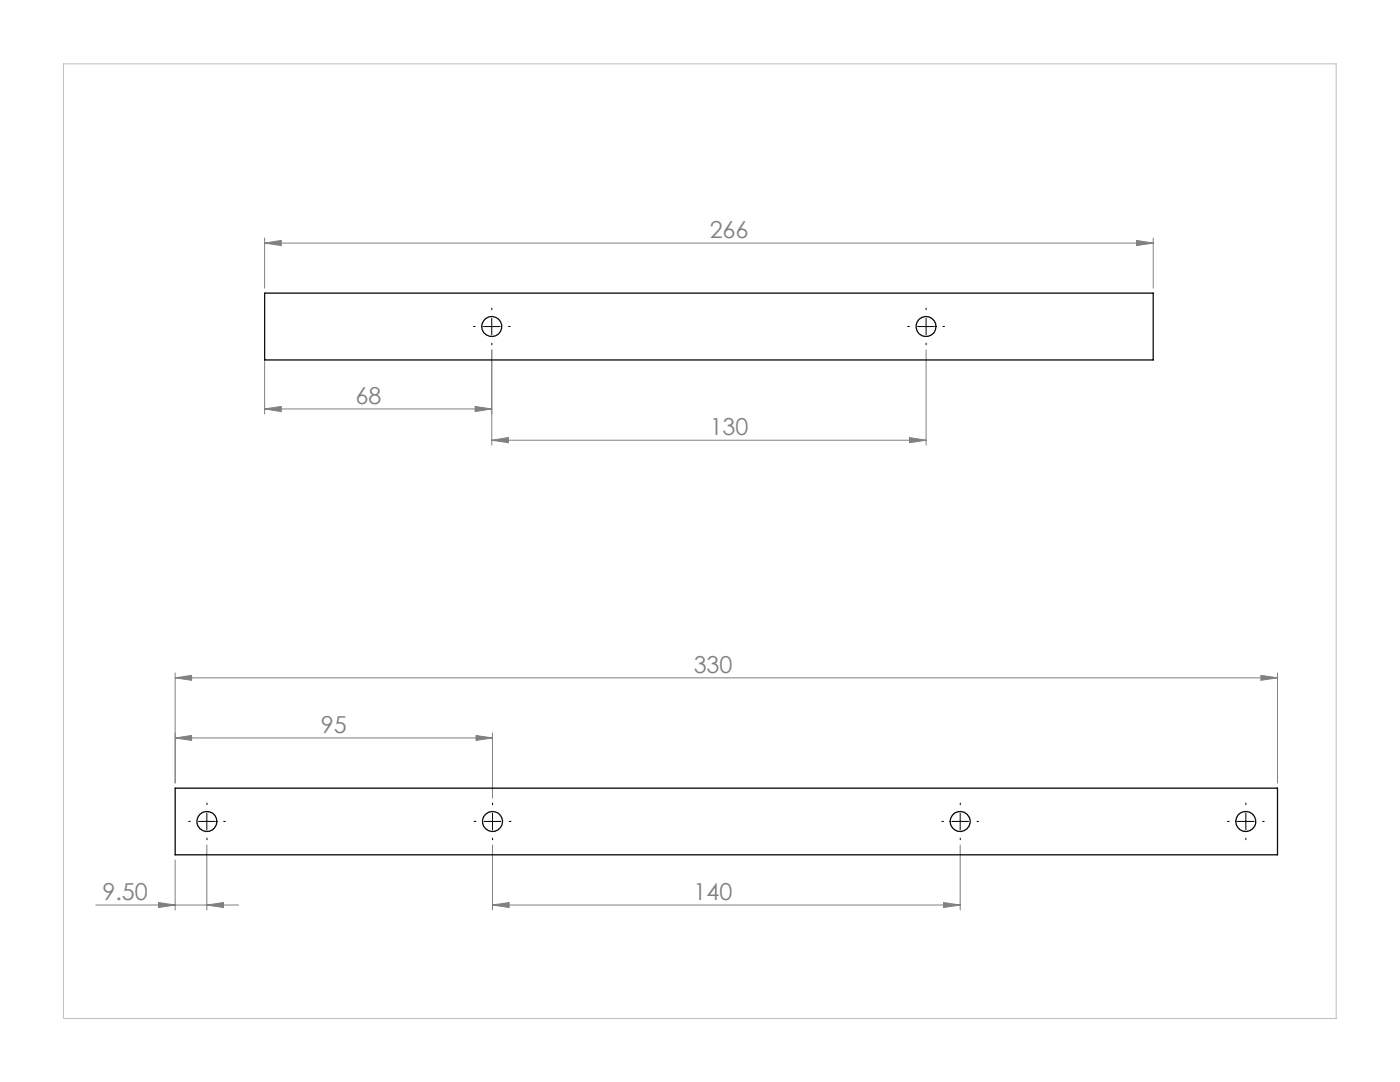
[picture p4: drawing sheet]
<svg xmlns="http://www.w3.org/2000/svg" width="279mm" height="216mm" viewBox="0 0 279 216" stroke-linecap="round" stroke-linejoin="round" font-family="sans-serif">
<defs><g id="words">
<g font-size="4.7" fill="#808080">
<text x="141.6" y="47.5">266</text>
<text x="70.9" y="80.6">68</text>
<text x="141.6" y="86.8">130</text>
<text x="138.4" y="134.2">330</text>
<text x="64.1" y="146.2">95</text>
<text x="20.4" y="179.6">9.50</text>
<text x="138.4" y="179.6">140</text>
</g>
</g></defs>
<g fill="none" stroke="#808080" stroke-width=".2">
<path d="M52.8 48.5l3.3-.5v1zM52.8 47.5v10M52.8 48.5h177.4M226.8 48l3.4 .5-3.4 .5zM230.2 47.5v10M52.8 72.1v10.5M98.1 69.8v19M184.8 69.8v19M52.8 81.6l3.3-.5v1zM52.8 81.6h45.3M94.8 81.1l3.3 .5-3.3 .5zM98.1 87.8l3.4-.5v1z"/>
<path d="M98.1 87.8h86.7M181.5 87.3l3.3 .5-3.3 .5zM35 135.3l3.2-.5v.9zM35 134.3v21.9M35 135.3h220M251.6 134.8l3.4 .5-3.4 .4zM255 134.3v21.9M35 147.2l3.2-.4v.9zM35 147.2h63.3M95 146.8l3.3 .4-3.3 .5zM98.3 146.3v12.9M35 171.6v10"/>
<path d="M41.3 168.6v13M98.3 168.6v13M191.6 168.6v13M19.1 180.6h28.5M31.6 180.1l3.4 .5-3.4 .5zM41.3 180.6l3.3-.5v1zM98.3 180.6l3.3-.5v1zM98.3 180.6h93.3M188.3 180.1l3.3 .5-3.3 .5z"/>
</g>
<g fill="none" stroke="#000" stroke-width=".2" stroke-dasharray="15.2 1.3 1.3 1.3">
<path d="M94.8 65.1h-.3M98.2 68.5v.3M98.2 61.8v-.3M101.5 65.1h.3M181.5 65.1h-.3M184.8 68.5v.3M184.8 61.8v-.3M188.2 65.1h.3M38 163.9h-.4M41.3 167.2v.4M41.3 160.6v-.4M44.6 163.9h.4"/>
<path d="M95 163.9h-.4M98.3 167.2v.4M98.3 160.6v-.4M101.6 163.9h.4M188.3 163.9h-.3M191.6 167.2v.4M191.6 160.6v-.4M195 163.9h.3M245.3 163.9h-.3M248.6 167.2v.4M248.6 160.6v-.4M252 163.9h.3"/>
</g>
<path d="M96.5 65.2h3.3M98.1 63.5v3.3M183.1 65.2h3.4M184.8 63.5v3.3M39.6 163.9h3.4M41.3 162.2v3.4M96.6 163.9h3.3M98.3 162.2v3.4M190 163.9h3.3M191.6 162.2v3.4M246.9 163.9h3.4M248.6 162.2v3.4" fill="none" stroke="#000" stroke-width=".2"/>
<path d="M12.7 12.7h254v190.5h-254z" fill="none" stroke="#c0c0c0" stroke-width=".2"/>
<g fill="#808080">
<path d="M52.8 81.6l3.3-.5v1zM94.8 81.1l3.3 .5-3.3 .5z"/>
<path d="M52.8 48.5l3.3-.5v1zM226.8 48l3.4 .5-3.4 .5zM35 135.3l3.2-.5v.9zM251.6 134.8l3.4 .5-3.4 .4zM98.3 180.6l3.3-.5v1zM188.3 180.1l3.3 .5-3.3 .5z"/>
<path d="M181.5 87.3l3.3 .5-3.3 .5zM98.1 87.8l3.4-.5v1zM41.3 180.6l3.3-.5v1zM31.6 180.1l3.4 .5-3.4 .5zM95 146.8l3.3 .4-3.3 .5zM35 147.2l3.2-.4v.9z"/>
</g>
<g fill="none" stroke="#000" stroke-width=".25">
<path d="M52.8 58.5h177.4v13.3h-177.4zM35 157.3h220v13.3h-220z"/>
<circle cx="98.1" cy="65.2" r="2"/>
<circle cx="184.8" cy="65.2" r="2"/>
<circle cx="41.3" cy="163.9" r="2"/>
<circle cx="98.3" cy="163.9" r="2"/>
<circle cx="191.6" cy="163.9" r="2"/>
<circle cx="248.6" cy="163.9" r="2"/>
</g>
<use href="#words"/>
</svg>
